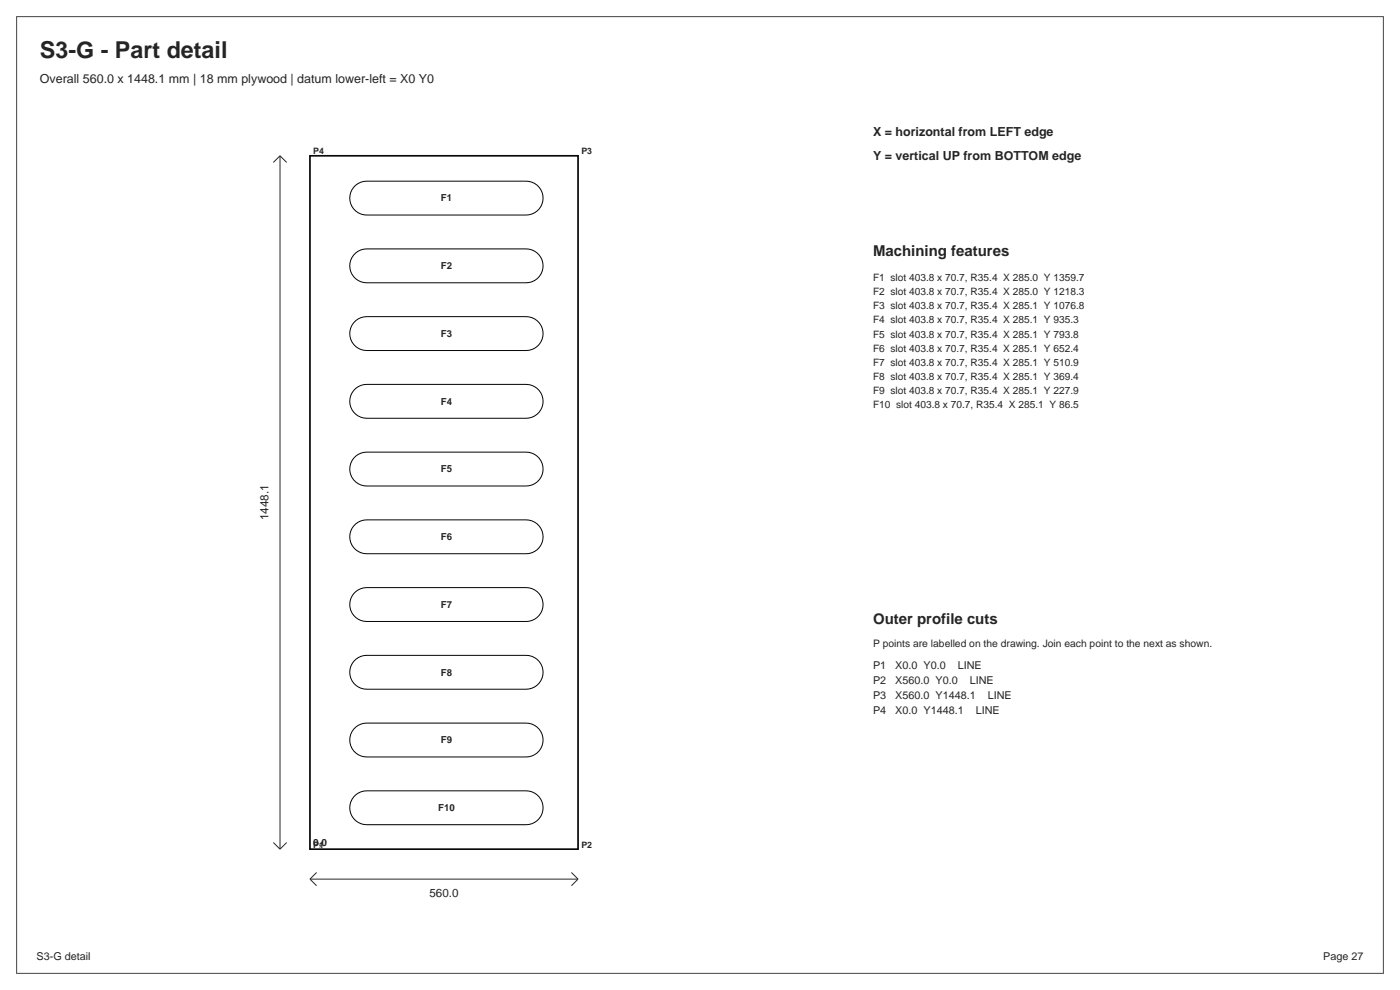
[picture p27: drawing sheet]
<svg xmlns="http://www.w3.org/2000/svg" width="297mm" height="210mm" viewBox="0 0 297 210" stroke-linecap="round" stroke-linejoin="round" font-family="sans-serif">
<defs><g id="words">
<text font-size="4.9" fill="#212529" x="8.5" y="12.3">S3-G - Part detail</text>
<g font-size="3.2" fill="#212529">
<text x="185.2" y="54.3">Machining features</text>
<text x="185.2" y="132.4">Outer profile cuts</text>
</g>
<g font-size="2.6" fill="#212529">
<text x="8.5" y="17.6">Overall 560.0 x 1448.1 mm | 18 mm plywood | datum lower-left = X0 Y0</text>
<text x="185.2" y="28.9">X = horizontal from LEFT edge</text>
<text x="185.2" y="33.9">Y = vertical UP from BOTTOM edge</text>
</g>
<g font-size="2.5" fill="#212529">
<text x="56.9" y="110.4" transform="rotate(-90 56.9 110.4)">1448.1</text>
<text x="91.1" y="190.4">560.0</text>
</g>
<g font-size="2.3" fill="#212529">
<text x="185.2" y="141.9">P1</text>
<text x="189.9" y="141.9">X0.0 Y0.0</text>
<text x="203.2" y="141.9">LINE</text>
<text x="185.2" y="145.1">P2</text>
<text x="185.2" y="148.3">P3</text>
<text x="189.9" y="145.1">X560.0 Y0.0</text>
<text x="189.9" y="148.3">X560.0 Y1448.1</text>
<text x="205.7" y="145.1">LINE</text>
<text x="209.6" y="148.3">LINE</text>
<text x="185.2" y="151.4">P4</text>
<text x="189.9" y="151.4">X0.0 Y1448.1</text>
<text x="207" y="151.4">LINE</text>
<text x="7.8" y="203.6">S3-G detail</text>
<text x="280.7" y="203.6">Page 27</text>
</g>
<g font-size="2.2" fill="#212529">
<text x="185.2" y="59.6">F1 slot 403.8 x 70.7, R35.4 X 285.0 Y 1359.7</text>
<text x="185.2" y="62.6">F2 slot 403.8 x 70.7, R35.4 X 285.0 Y 1218.3</text>
<text x="185.2" y="65.6">F3 slot 403.8 x 70.7, R35.4 X 285.1 Y 1076.8</text>
<text x="185.2" y="68.6">F4 slot 403.8 x 70.7, R35.4 X 285.1 Y 935.3</text>
<text x="185.2" y="71.6">F5 slot 403.8 x 70.7, R35.4 X 285.1 Y 793.8</text>
<text x="185.2" y="74.6">F6 slot 403.8 x 70.7, R35.4 X 285.1 Y 652.4</text>
<text x="185.2" y="77.6">F7 slot 403.8 x 70.7, R35.4 X 285.1 Y 510.9</text>
<text x="185.2" y="80.6">F8 slot 403.8 x 70.7, R35.4 X 285.1 Y 369.4</text>
<text x="185.2" y="83.6">F9 slot 403.8 x 70.7, R35.4 X 285.1 Y 227.9</text>
<text x="185.2" y="86.6">F10 slot 403.8 x 70.7, R35.4 X 285.1 Y 86.5</text>
<text x="185.2" y="137.3">P points are labelled on the drawing. Join each point to the next as shown.</text>
</g>
<text font-size="2.1" fill="#212529" x="66.5" y="179.4">0,0</text>
<g font-size="2" fill="#212529">
<text x="93.5" y="42.7">F1</text>
<text x="93.5" y="57.1">F2</text>
<text x="93.5" y="71.5">F3</text>
<text x="93.5" y="85.8">F4</text>
<text x="93.5" y="100.2">F5</text>
<text x="93.5" y="114.6">F6</text>
<text x="93.5" y="128.9">F7</text>
<text x="93.5" y="143.3">F8</text>
<text x="93.5" y="157.7">F9</text>
<text x="92.9" y="172.1">F10</text>
</g>
<g font-size="1.9" fill="#212529">
<text x="66.5" y="32.7">P4</text>
<text x="123.3" y="32.7">P3</text>
<text x="66.5" y="179.8">P1</text>
<text x="123.3" y="179.8">P2</text>
</g>
</g></defs>
<path d="M65.8 33h56.8v147.1h-56.8z" fill="none" stroke="#000" stroke-width=".35"/>
<path d="M75.5 39.3a3.6 3.6 0 0 1 2.3-.9h33.8a3.6 3.6 0 0 1 3.6 3.6 3.6 3.6 0 0 1-3.6 3.6h-33.8a3.6 3.6 0 0 1-3.4-2.3 3.6 3.6 0 0 1 1.1-4zM75 54.1a3.6 3.6 0 0 1 2.8-1.3h33.8a3.6 3.6 0 0 1 3.6 3.6 3.6 3.6 0 0 1-3.6 3.6h-33.8a3.6 3.6 0 0 1-3.3-2.1 3.6 3.6 0 0 1 .5-3.8zM75 68.5a3.6 3.6 0 0 1 2.8-1.3h33.8a3.6 3.6 0 0 1 3.6 3.6 3.6 3.6 0 0 1-3.6 3.6h-33.8a3.6 3.6 0 0 1-3.3-2.1 3.6 3.6 0 0 1 .5-3.8zM75 82.8a3.6 3.6 0 0 1 2.8-1.3h33.8a3.6 3.6 0 0 1 3.6 3.6 3.6 3.6 0 0 1-3.6 3.6h-33.8a3.6 3.6 0 0 1-3.3-2.1 3.6 3.6 0 0 1 .5-3.8zM75.5 96.7a3.6 3.6 0 0 1 2.3-.8h33.8a3.6 3.6 0 0 1 3.6 3.6 3.6 3.6 0 0 1-3.6 3.6h-33.8a3.6 3.6 0 0 1-3.4-2.4 3.6 3.6 0 0 1 1.1-4zM75 111.6a3.6 3.6 0 0 1 2.8-1.3h33.8a3.6 3.6 0 0 1 3.6 3.6 3.6 3.6 0 0 1-3.6 3.6h-33.8a3.6 3.6 0 0 1-3.3-2.1 3.6 3.6 0 0 1 .5-3.8zM75.5 125.5a3.6 3.6 0 0 1 2.3-.9h33.8a3.6 3.6 0 0 1 3.6 3.6 3.6 3.6 0 0 1-3.6 3.6h-33.8a3.6 3.6 0 0 1-3.4-2.3 3.6 3.6 0 0 1 1.1-4zM75 140.3a3.6 3.6 0 0 1 2.8-1.3h33.8a3.6 3.6 0 0 1 3.6 3.6 3.6 3.6 0 0 1-3.6 3.6h-33.8a3.6 3.6 0 0 1-3.3-2.1 3.6 3.6 0 0 1 .5-3.8zM75 154.7a3.6 3.6 0 0 1 2.8-1.3h33.8a3.6 3.6 0 0 1 3.6 3.6 3.6 3.6 0 0 1-3.6 3.6h-33.8a3.6 3.6 0 0 1-3.3-2.1 3.6 3.6 0 0 1 .5-3.8zM75.5 168.6a3.6 3.6 0 0 1 2.3-.8h33.8a3.6 3.6 0 0 1 3.6 3.5 3.6 3.6 0 0 1-3.6 3.6h-33.8a3.6 3.6 0 0 1-3.4-2.3 3.6 3.6 0 0 1 1.1-4z" fill="none" stroke="#000" stroke-width=".21"/>
<path d="M59.4 33v147.1M59.4 33l-1.4 1.5M59.4 33l1.4 1.5M58 178.7l1.4 1.4M60.8 178.7l-1.4 1.4M65.8 186.5h56.8M65.8 186.5l1.4 1.4M67.2 185.1l-1.4 1.4M121.2 185.1l1.4 1.4M122.6 186.5l-1.4 1.4" fill="none" stroke="#212529" stroke-width=".21"/>
<path d="M3.5 3.5h290v203h-290z" fill="none" stroke="#444" stroke-width=".21"/>
<use href="#words"/>
</svg>
